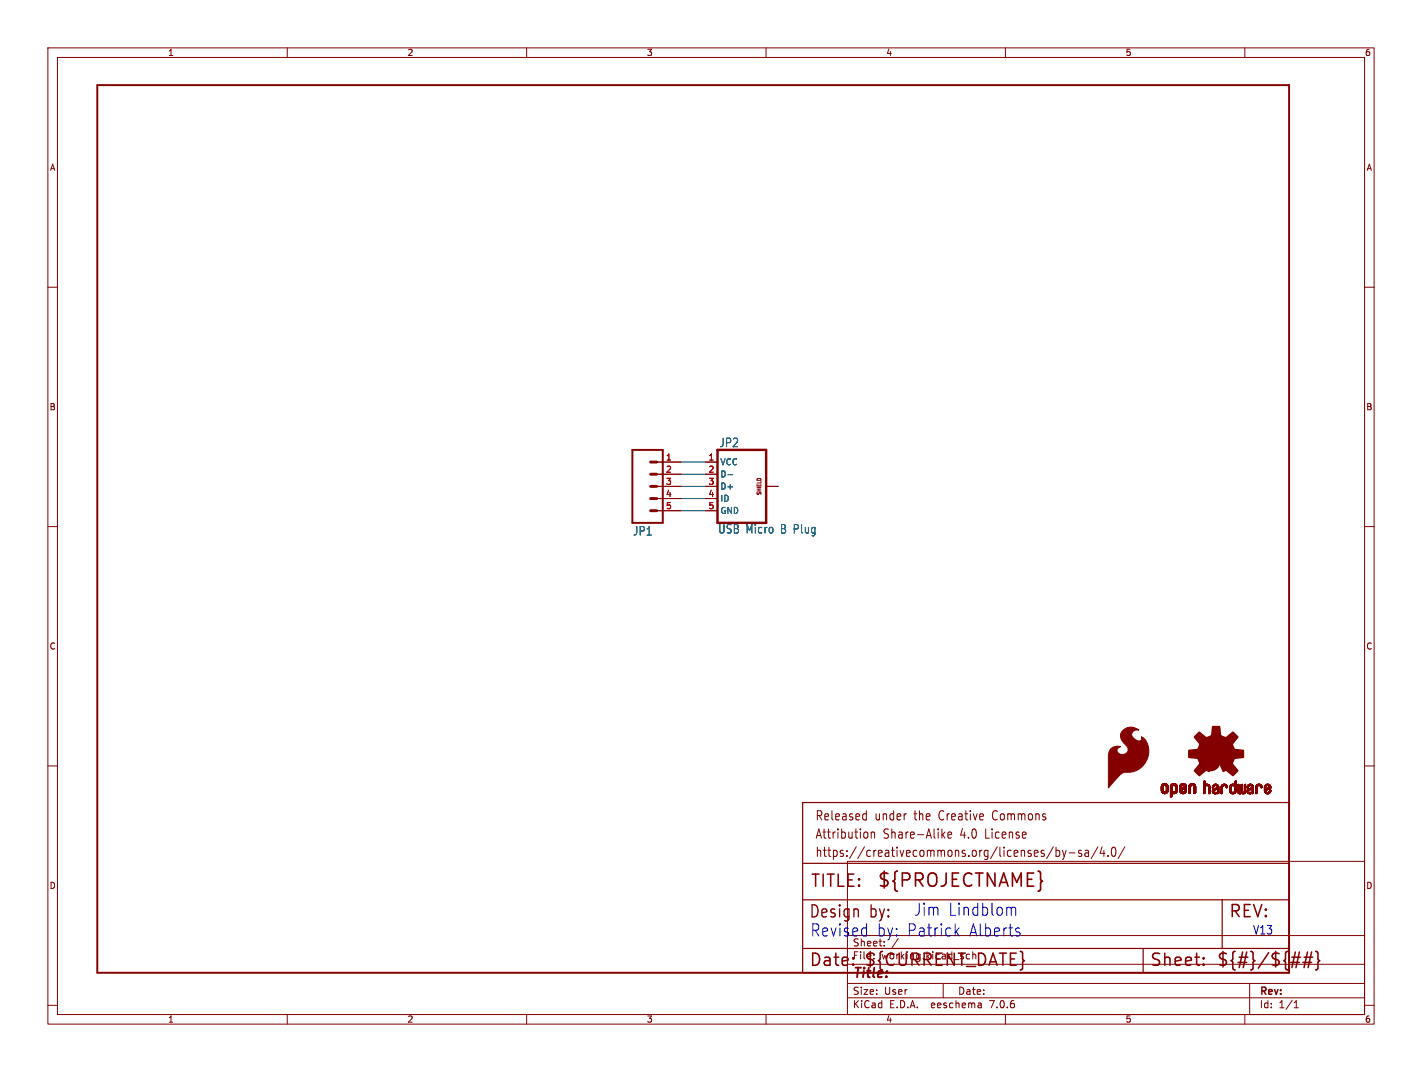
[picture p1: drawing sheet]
<svg xmlns="http://www.w3.org/2000/svg" width="297mm" height="224mm" viewBox="0 0 297 224" stroke-linecap="round" stroke-linejoin="round" font-family="sans-serif">
<defs><g id="words">
<text font-size="3.8" fill="#840000" x="183.1" y="185.7">${PROJECTNAME}</text>
<g font-size="3.5" fill="#840000">
<text x="169.2" y="185.7">TITLE:</text>
<text x="168.9" y="192.1">Design</text>
<text x="256.5" y="192.1">REV:</text>
<text x="168.9" y="202.2">Date:</text>
<text x="180.3" y="202.2">${CURRENT_DATE}</text>
<text x="240" y="202.2">Sheet:</text>
<text x="254" y="202.2">${#}/${##}</text>
</g>
<g font-size="3.5" fill="#0000c2">
<text x="190.8" y="191.5">Jim</text>
<text x="198" y="191.5">Lindblom</text>
<text x="169.2" y="195.8">Revised</text>
<text x="181.6" y="192.1">by:</text>
<text x="183.1" y="195.8">by: Patrick</text>
<text x="202.3" y="195.8">Alberts</text>
</g>
<text font-size="2.8" fill="#840000" x="178" y="204.8">Title:</text>
<g font-size="2.7" fill="#840000">
<text x="170.2" y="171.7">Released</text>
<text x="182.7" y="171.7">under</text>
<text x="191.1" y="171.7">the</text>
<text x="196.5" y="171.7">Creative</text>
<text x="208" y="171.7">Commons</text>
<text x="170.2" y="175.5">Attribution</text>
<text x="170.2" y="179.3">https://creativecommons.org/licenses/by-sa/4.0/</text>
<text x="184.5" y="175.5">Share-Alike</text>
<text x="200.8" y="175.5">4.0</text>
<text x="206.2" y="175.5">License</text>
</g>
<g font-size="2.5" fill="#006464">
<text x="150.2" y="93.6">JP2</text>
<text x="132.1" y="112.1">JP1</text>
<text x="149.9" y="111.7">USB Micro</text>
<text x="163.1" y="111.7">B Plug</text>
</g>
<text font-size="2.5" fill="#0000c2" x="261.6" y="195.3">V13</text>
<g font-size="2.1" fill="#840000">
<text x="178" y="197.9">Sheet:</text>
<text x="178" y="200.6">File:</text>
<text x="184.1" y="200.6">working.kicad_sch</text>
<text x="178" y="208">Size:</text>
<text x="184.7" y="208">User</text>
<text x="200" y="208">Date:</text>
<text x="263" y="208.2">Rev:</text>
<text x="178" y="210.8">KiCad</text>
<text x="185.7" y="210.8">E.D.A.</text>
<text x="194.6" y="210.8">eeschema</text>
<text x="207" y="210.8">7.0.6</text>
<text x="263" y="210.8">Id:</text>
<text x="267.1" y="210.8">1/1</text>
</g>
<text font-size="2.1" fill="#0000c2" x="186.2" y="197.9">/</text>
<g font-size="1.8" fill="#840000">
<text x="35" y="11.9">1</text>
<text x="85" y="11.9">2</text>
<text x="135" y="11.9">3</text>
<text x="185" y="11.9">4</text>
<text x="235" y="11.9">5</text>
<text x="285" y="11.9">6</text>
<text x="10.3" y="35.9">A</text>
<text x="285.3" y="35.9">A</text>
<text x="10.3" y="85.9">B</text>
<text x="285.3" y="85.9">B</text>
<text x="10.3" y="135.9">C</text>
<text x="285.3" y="135.9">C</text>
<text x="10.3" y="185.9">D</text>
<text x="285.3" y="185.9">D</text>
<text x="35" y="213.8">1</text>
<text x="85" y="213.8">2</text>
<text x="135" y="213.8">3</text>
<text x="185" y="213.8">4</text>
<text x="235" y="213.8">5</text>
<text x="285" y="213.8">6</text>
</g>
<g font-size="1.8" fill="#a90000">
<text x="139" y="96.3">1</text>
<text x="139" y="98.8">2</text>
<text x="139" y="101.3">3</text>
<text x="147.9" y="96.3">1</text>
<text x="147.9" y="98.8">2</text>
<text x="147.9" y="101.3">3</text>
<text x="139" y="103.9">4</text>
<text x="139" y="106.4">5</text>
<text x="147.9" y="103.9">4</text>
<text x="147.9" y="106.4">5</text>
</g>
<g font-size="1.8" fill="#006464">
<text x="150.4" y="97.4">VCC</text>
<text x="150.4" y="99.9">D-</text>
<text x="150.4" y="102.5">D+</text>
<text x="150.4" y="105">ID</text>
<text x="150.4" y="107.5">GND</text>
</g>
<text font-size="1.1" fill="#840000" x="159.2" y="103.6" transform="rotate(-90 159.2 103.6)">SHIELD</text>
</g></defs>
<g fill="none" stroke="#840000" stroke-width=".21">
<path d="M10 10h277v203.9h-277zM12 12h273v199.9h-273zM60 10v2M110 10v2M160 10v2M210 10v2M260 10v2M10 60h2M285 60h2M137.2 96.5h5M137.2 99.1h5M147.3 96.5h2.6"/>
<path d="M147.3 99.1h2.6M10 110h2M137.2 101.6h5M137.2 104.1h5M137.2 106.7h5M147.3 101.6h2.6M147.3 104.1h2.6M147.3 106.7h2.6M160 101.6h2.6M285 110h2M10 160h2M285 160h2"/>
<path d="M177 179.9h108v32h-108zM180.5 170l.4 .1M180.9 169.3v2M180.9 171.2l-.4 .1M181.2 174v.9M182 173.8v1.3M182 174l.2-.2 .4 .1 .1 1.2M196.9 174.4l.5 .7M197.4 173.8l-.7 .7M198 174.4l.8-.1-.1-.4-.5-.1-.2 .3 .1 .9h.6M220 176.9l-1.4 2.5M220.6 177v1.9"/>
<path d="M220.6 177.7l.4-.1 .3 .4-.1 .8h-.6M221.9 177.6l.4 1.3M222.3 178.9l-.2 .5-.2 .1M222.7 177.6l-.4 1.3M223.3 178.2h1.2M225.9 177.7l-.4-.1-.2 .3v.3l.6 .1v.5h-.6M226.7 177.7h.6l.1 1.2M227.4 178.1l-.6 .1a.4 .4 0 0 0-.2 .3 .4 .4 0 0 0 .2 .4l.6-.1M229.3 176.9l-1.4 2.5M230.2 176.9l-.4 1.4h1M230.6 177.6v1.3M231.4 178.7v.2"/>
<path d="M232.4 177.1l.3-.1a1.34 1.34 0 0 1 0 1.9h-.2a1.44 1.44 0 0 1-.1-1.8zM234.9 176.9l-1.4 2.5M177 195.4h108M187.6 196l-1.3 2M10 210h2M60 211.9v2M110 211.9v2M160 211.9v2M177 208.4h108M177 205.4h108M177 201.4h108M197 205.4v3"/>
<path d="M204.9 209.6l.1 .9M205 210.4l-.2 .1M205 209.9h-.2M210 211.9v2M260 211.9v2M261 205.4v6.5M270.3 210.5h.9M270.3 209.4l.4-.4v1.5M285 210h2"/>
</g>
<path d="M149.9 94h10.1v15.2h-10.1z" fill="none" stroke="#840000" stroke-width=".51"/>
<path d="M152 99.2h1" fill="none" stroke="#006464" stroke-width=".21"/>
<path d="M20.3 17.8h248.9v185.4h-248.9zM132.1 94h6.3v15.2h-6.3z" fill="none" stroke="#840000" stroke-width=".41"/>
<path d="M135.9 96.5h1.3M135.9 99.1h1.3M135.9 101.6h1.3M135.9 104.1h1.3M135.9 106.7h1.3" fill="none" stroke="#840000" stroke-width=".61"/>
<g fill="#840000" stroke="#840000" stroke-width=".21">
<path d="M234.4 152.7a2.45 2.45 0 0 1 3.5-.2 1.05 1.05 0 0 0-1.5 .6 1.05 1.05 0 0 0 .7 1.4 .75 .75 0 0 0 1.3-.2v-.4a3.8 3.8 0 0 1 .8 5.5 4.3 4.3 0 0 1-4.3 1.9 7.8 7.8 0 0 0-2.7 2.5l-.7 .8v-6.4a1.93 1.93 0 0 1 2.6-2.2 .81 .81 0 0 0-.8 .9 .81 .81 0 0 0 .9 .7 1.09 1.09 0 0 0 1.3-.6 1.09 1.09 0 0 0-.4-1.4 2.08 2.08 0 0 1-.7-2.9z"/>
<path d="M242.5 165.1h.4z"/>
<path d="M242.5 165l.4 .1z"/>
<path d="M242.5 165h.4z"/>
<path d="M242.5 164.9l.4 .1z"/>
<path d="M242.5 164.9h.4z"/>
<path d="M242.5 164.8l.4 .1z"/>
<path d="M242.5 164.8h.4z"/>
<path d="M242.5 164.7l.4 .1z"/>
<path d="M242.5 164.7h.4z"/>
<path d="M242.5 164.6l.4 .1z"/>
<path d="M242.5 164.6h.4z"/>
<path d="M242.5 164.5l.4 .1z"/>
<path d="M242.5 164.5h.4z"/>
<path d="M242.5 164.4l.4 .1z"/>
<path d="M242.5 164.4h.4z"/>
<path d="M242.5 164.3l.4 .1z"/>
<path d="M242.6 165.2h.4z"/>
<path d="M242.6 165.1l.3 .1z"/>
<path d="M242.6 165.1h.3z"/>
<path d="M242.6 164.3h.3z"/>
<path d="M242.6 164.3h.4z"/>
<path d="M242.6 165.3h.4z"/>
<path d="M242.6 165.2l.4 .1z"/>
<path d="M242.6 164.2l.4 .1z"/>
<path d="M242.6 164.2h.4z"/>
<path d="M242.6 165.3h.5z"/>
<path d="M242.6 164.1l.4 .1z"/>
<path d="M242.6 164.1h.5z"/>
<path d="M242.6 165.4h.5z"/>
<path d="M242.6 165.3l.5 .1z"/>
<path d="M242.6 165.4h.6z"/>
<path d="M242.6 164.1h.6z"/>
<path d="M242.6 165.4h1.3z"/>
<path d="M242.6 164l1.3 .1z"/>
<path d="M242.6 164h1.3z"/>
<path d="M242.7 165.5h1.2z"/>
<path d="M242.7 165.4l1.2 .1z"/>
<path d="M242.7 164h1.2z"/>
<path d="M242.7 163.9l1.1 .1z"/>
<path d="M242.7 165.5h1.1z"/>
<path d="M242.7 163.9h1.1z"/>
<path d="M242.7 165.5l1.1 .1z"/>
<path d="M242.7 165.6h1.1z"/>
<path d="M242.8 165.6h1z"/>
<path d="M242.8 163.9h1z"/>
<path d="M242.8 163.8l1 .1z"/>
<path d="M242.8 163.8h1z"/>
<path d="M242.8 165.6h.9z"/>
<path d="M242.8 163.8h.9z"/>
<path d="M242.8 165.6l.9 .1z"/>
<path d="M242.8 165.7h.9z"/>
<path d="M242.9 163.8h.8z"/>
<path d="M242.9 165.7h.8z"/>
<path d="M242.9 165.7h.7z"/>
<path d="M242.9 163.7l.7 .1z"/>
<path d="M242.9 163.7h.7z"/>
<path d="M243 165.7h.6z"/>
<path d="M243 163.7h.6z"/>
<path d="M243 165.7l.5 .1z"/>
<path d="M243 163.7h.5z"/>
<path d="M243.1 165.8h.4z"/>
<path d="M243.1 163.7h.4z"/>
<path d="M243.1 165.8h.3z"/>
<path d="M243.1 163.7h.3z"/>
<path d="M243.2 165.8h.2z"/>
<path d="M243.2 163.7h.2z"/>
<path d="M243.3 164.1h.6z"/>
<path d="M243.4 165.4h.5z"/>
<path d="M243.4 164.1h.5z"/>
<path d="M243.4 165.3l.5 .1z"/>
<path d="M243.5 165.3h.5z"/>
<path d="M243.5 164.1h.4z"/>
<path d="M243.5 164.1h.5z"/>
<path d="M243.5 164.1l.5 .1z"/>
<path d="M243.5 164.2h.5z"/>
<path d="M243.6 165.2l.4 .1z"/>
<path d="M243.6 164.2h.4z"/>
<path d="M243.6 165.2h.4z"/>
<path d="M243.6 164.3h.4z"/>
<path d="M243.6 164.2l.4 .1z"/>
<path d="M243.6 165.1l.4 .1z"/>
<path d="M243.6 165.1h.4z"/>
<path d="M243.6 165l.4 .1z"/>
<path d="M243.6 165h.4z"/>
<path d="M243.6 164.9l.4 .1z"/>
<path d="M243.6 164.9h.4z"/>
<path d="M243.6 164.8l.4 .1z"/>
<path d="M243.6 164.8h.4z"/>
<path d="M243.6 164.7l.4 .1z"/>
<path d="M243.6 164.7h.4z"/>
<path d="M243.6 164.6l.4 .1z"/>
<path d="M243.6 164.6h.4z"/>
<path d="M243.6 164.5l.4 .1z"/>
<path d="M243.6 164.5h.4z"/>
<path d="M243.6 164.4l.4 .1z"/>
<path d="M243.6 164.4h.4z"/>
<path d="M243.6 164.3l.4 .1z"/>
<path d="M244.5 166.4h.2z"/>
<path d="M244.5 166.4h.3z"/>
<path d="M244.5 166.3l.3 .1z"/>
<path d="M244.5 166.3h.3z"/>
<path d="M244.5 166.2l.3 .1z"/>
<path d="M244.5 166.2h.3z"/>
<path d="M244.5 166.1l.3 .1z"/>
<path d="M244.5 166.1h.3z"/>
<path d="M244.5 166l.3 .1z"/>
<path d="M244.5 166h.3z"/>
<path d="M244.5 165.9l.3 .1z"/>
<path d="M244.5 165.9h.3z"/>
<path d="M244.5 165.8l.3 .1z"/>
<path d="M244.5 165.8h.3z"/>
<path d="M244.5 165.8h.4z"/>
<path d="M244.5 165.7l.4 .1z"/>
<path d="M244.5 165.7h1z"/>
<path d="M244.5 165.7h1.1z"/>
<path d="M244.5 165.6l1.1 .1z"/>
<path d="M244.5 165.6h1.2z"/>
<path d="M244.5 165.5l1.3 .1z"/>
<path d="M244.5 165.5h1.3z"/>
<path d="M244.5 165.4l1.3 .1z"/>
<path d="M244.5 165.4h1.3z"/>
<path d="M244.5 165.4h.6z"/>
<path d="M244.5 165.4h.5z"/>
<path d="M244.5 165.3l.5 .1z"/>
<path d="M244.5 165.3h.5z"/>
<path d="M244.5 165.3h.4z"/>
<path d="M244.5 165.2l.4 .1z"/>
<path d="M244.5 165.2h.4z"/>
<path d="M244.5 165.2h.3z"/>
<path d="M244.5 165.1l.3 .1z"/>
<path d="M244.5 165.1h.3z"/>
<path d="M244.5 165l.3 .1z"/>
<path d="M244.5 165h.3z"/>
<path d="M244.5 164.9l.3 .1z"/>
<path d="M244.5 164.9h.3z"/>
<path d="M244.5 164.8l.3 .1z"/>
<path d="M244.5 164.8h.3z"/>
<path d="M244.5 164.7l.3 .1z"/>
<path d="M244.5 164.7h.3z"/>
<path d="M244.5 164.6l.3 .1z"/>
<path d="M244.5 164.6h.3z"/>
<path d="M244.5 164.5l.3 .1z"/>
<path d="M244.5 164.5h.3z"/>
<path d="M244.5 164.4l.3 .1z"/>
<path d="M244.5 164.4h.3z"/>
<path d="M244.5 164.3l.3 .1z"/>
<path d="M244.5 164.3h.3z"/>
<path d="M244.5 164.3h.4z"/>
<path d="M244.5 164.2l.4 .1z"/>
<path d="M244.5 166.5h.1z"/>
<path d="M244.5 166.4l.1 .1z"/>
<path d="M244.5 164.2h.4z"/>
<path d="M244.5 164.1l.5 .1z"/>
<path d="M244.5 164.1h.5z"/>
<path d="M244.5 164.1h.6z"/>
<path d="M244.5 164l1.3 .1z"/>
<path d="M244.5 164h1.3z"/>
<path d="M244.6 164h1.2z"/>
<path d="M244.6 163.9l1.2 .1z"/>
<path d="M244.6 163.9h1.2z"/>
<path d="M244.6 163.9h1.1z"/>
<path d="M244.7 163.9h1z"/>
<path d="M244.7 163.8l1 .1z"/>
<path d="M244.7 163.8h1z"/>
<path d="M244.7 163.8h.9z"/>
<path d="M244.8 163.8h.8z"/>
<path d="M244.8 163.7l.7 .1z"/>
<path d="M244.8 163.7h.7z"/>
<path d="M244.9 163.7h.6z"/>
<path d="M244.9 165.7l.5 .1z"/>
<path d="M244.9 163.7h.5z"/>
<path d="M245 165.8h.4z"/>
<path d="M245 163.7h.4z"/>
<path d="M245 163.7h.3z"/>
<path d="M245.1 165.8h.2z"/>
<path d="M245.1 163.7h.2z"/>
<path d="M245.2 164.1h.6z"/>
<path d="M245.3 165.4h.5z"/>
<path d="M245.3 165.4h.6z"/>
<path d="M245.3 164.1h.6z"/>
<path d="M245.4 165.3l.5 .1z"/>
<path d="M245.4 164.1h.5z"/>
<path d="M245.4 165.3h.5z"/>
<path d="M245.4 164.1l.5 .1z"/>
<path d="M245.4 164.2h.5z"/>
<path d="M245.5 165.3h.4z"/>
<path d="M245.5 165.2l.4 .1z"/>
<path d="M245.5 164.2h.4z"/>
<path d="M245.5 165.2h.4z"/>
<path d="M245.5 164.3h.4z"/>
<path d="M245.5 164.2l.4 .1z"/>
<path d="M245.5 165.1l.4 .1z"/>
<path d="M245.5 165.1h.4z"/>
<path d="M245.5 164.4h.4z"/>
<path d="M245.5 164.3l.4 .1z"/>
<path d="M245.5 165l.4 .1z"/>
<path d="M245.5 165h.4z"/>
<path d="M245.5 164.9l.4 .1z"/>
<path d="M245.5 164.9h.4z"/>
<path d="M245.5 164.8l.4 .1z"/>
<path d="M245.5 164.8h.4z"/>
<path d="M245.5 164.7l.4 .1z"/>
<path d="M245.5 164.7h.4z"/>
<path d="M245.5 164.6l.4 .1z"/>
<path d="M245.5 164.6h.4z"/>
<path d="M245.5 164.5l.4 .1z"/>
<path d="M245.5 164.5h.4z"/>
<path d="M245.5 164.4l.4 .1z"/>
<path d="M246.4 165.2h.4z"/>
<path d="M246.4 165.1l.4 .1z"/>
<path d="M246.4 165.1h.4z"/>
<path d="M246.4 165l.4 .1z"/>
<path d="M246.4 165h.5z"/>
<path d="M246.4 165h.6z"/>
<path d="M246.4 164.9l.7 .1z"/>
<path d="M246.4 164.9h.7z"/>
<path d="M246.4 164.9h.8z"/>
<path d="M246.4 164.9h.9z"/>
<path d="M246.4 164.8l.9 .1z"/>
<path d="M246.4 164.8h.9z"/>
<path d="M246.4 164.8h1z"/>
<path d="M246.4 164.8h1.1z"/>
<path d="M246.4 164.7l1.1 .1z"/>
<path d="M246.4 164.7h1.1z"/>
<path d="M246.4 164.7h1.2z"/>
<path d="M246.4 164.7h1.3z"/>
<path d="M246.4 164.6l1.3 .1z"/>
<path d="M246.4 164.6h1.3z"/>
<path d="M246.4 164.6h1.4z"/>
<path d="M246.4 164.6h.4z"/>
<path d="M246.4 164.6h.3z"/>
<path d="M246.4 164.5l.3 .1z"/>
<path d="M246.4 164.5h.3z"/>
<path d="M246.4 164.4l.3 .1z"/>
<path d="M246.4 164.4h.3z"/>
<path d="M246.4 164.4h.4z"/>
<path d="M246.4 164.3l.4 .1z"/>
<path d="M246.4 164.3h.4z"/>
<path d="M246.4 164.2l.4 .1z"/>
<path d="M246.4 165.3h.5z"/>
<path d="M246.4 165.3h.4z"/>
<path d="M246.4 165.2l.4 .1z"/>
<path d="M246.4 164.2h.4z"/>
<path d="M246.4 164.2h.5z"/>
<path d="M246.4 164.1l.5 .1z"/>
<path d="M246.4 164.1h.5z"/>
<path d="M246.4 165.3l.5 .1z"/>
<path d="M246.4 165.4h.6z"/>
<path d="M246.4 164.1h.6z"/>
<path d="M246.4 165.4h1.3z"/>
<path d="M246.5 165.4h1.2z"/>
<path d="M246.5 164l1.2 .1z"/>
<path d="M246.5 164h1.2z"/>
<path d="M246.5 165.5h1.2z"/>
<path d="M246.5 165.4l1.2 .1z"/>
<path d="M246.5 165.5h1.1z"/>
<path d="M246.5 163.9l1.2 .1z"/>
<path d="M246.5 165.5l1.1 .1z"/>
<path d="M246.5 163.9h1.2z"/>
<path d="M246.6 165.6h1z"/>
<path d="M246.6 163.9h1z"/>
<path d="M246.6 163.8l1 .1z"/>
<path d="M246.6 163.8h1z"/>
<path d="M246.6 165.6l.9 .1z"/>
<path d="M246.7 163.8h.9z"/>
<path d="M246.7 165.7h.8z"/>
<path d="M246.7 163.8h.8z"/>
<path d="M246.7 163.7l.8 .1z"/>
<path d="M246.7 163.7h.7z"/>
<path d="M246.8 165.7h.6z"/>
<path d="M246.8 163.7h.6z"/>
<path d="M246.8 165.7l.6 .1z"/>
<path d="M246.8 164.6h1z"/>
<path d="M246.9 164.6h.9z"/>
<path d="M246.9 163.7h.4z"/>
<path d="M246.9 165.8h.4z"/>
<path d="M246.9 165.8h.3z"/>
<path d="M247 165.8h.2z"/>
<path d="M247 164.6h.8z"/>
<path d="M247 163.7h.2z"/>
<path d="M247 164.5l.8 .1z"/>
<path d="M247 164.5h.8z"/>
<path d="M247.1 164.5h.7z"/>
<path d="M247.2 164.5h.6z"/>
<path d="M247.2 164.1h.5z"/>
<path d="M247.2 165.4h.5z"/>
<path d="M247.2 164.1h.6z"/>
<path d="M247.2 164.4l.6 .1z"/>
<path d="M247.2 164.4h.6z"/>
<path d="M247.3 165.3l.5 .1z"/>
<path d="M247.3 164.4h.5z"/>
<path d="M247.3 164.1h.5z"/>
<path d="M247.3 165.3h.5z"/>
<path d="M247.3 164.1l.5 .1z"/>
<path d="M247.3 164.2h.5z"/>
<path d="M247.4 165.3h.4z"/>
<path d="M247.4 164.2h.4z"/>
<path d="M247.4 164.4h.4z"/>
<path d="M247.4 165.2l.4 .1z"/>
<path d="M247.4 165.2h.4z"/>
<path d="M247.4 164.3l.4 .1z"/>
<path d="M247.4 164.3h.4z"/>
<path d="M247.4 164.2l.4 .1z"/>
<path d="M247.4 165.1l.4 .1z"/>
<path d="M247.4 165.1h.4z"/>
<path d="M247.5 165.1h.3z"/>
<path d="M247.5 165l.3 .1z"/>
<path d="M247.5 165h.3z"/>
<path d="M247.6 164.9l.2 .1z"/>
<path d="M247.6 164.9h.2z"/>
<path d="M248.3 165.7h.2z"/>
<path d="M248.3 165.7h.3z"/>
<path d="M248.3 165.6l.3 .1z"/>
<path d="M248.3 165.6h.3z"/>
<path d="M248.3 165.6h.4z"/>
<path d="M248.3 165.5l.4 .1z"/>
<path d="M248.3 165.5h.4z"/>
<path d="M248.3 165.4l.4 .1z"/>
<path d="M248.3 165.4h.4z"/>
<path d="M248.3 165.3l.4 .1z"/>
<path d="M248.3 165.3h.4z"/>
<path d="M248.3 165.2l.4 .1z"/>
<path d="M248.3 165.2h.4z"/>
<path d="M248.3 165.1l.4 .1z"/>
<path d="M248.3 165.1h.4z"/>
<path d="M248.3 165l.4 .1z"/>
<path d="M248.3 165h.4z"/>
<path d="M248.3 164.9l.4 .1z"/>
<path d="M248.3 164.9h.4z"/>
<path d="M248.3 164.8l.4 .1z"/>
<path d="M248.3 164.8h.4z"/>
<path d="M248.3 164.7l.4 .1z"/>
<path d="M248.3 164.7h.4z"/>
<path d="M248.3 164.6l.4 .1z"/>
<path d="M248.3 164.6h.4z"/>
<path d="M248.3 164.5l.4 .1z"/>
<path d="M248.3 164.5h.4z"/>
<path d="M248.3 164.4l.4 .1z"/>
<path d="M248.3 164.4h.4z"/>
<path d="M248.3 164.3l.4 .1z"/>
<path d="M248.3 164.3h.4z"/>
<path d="M248.3 164.2l.4 .1z"/>
<path d="M248.3 165.7l.1 .1z"/>
<path d="M248.3 164.2h.4z"/>
<path d="M248.3 164.2h.5z"/>
<path d="M248.3 164.1l.5 .1z"/>
<path d="M248.3 164.1h.5z"/>
<path d="M248.3 164.1h.6z"/>
<path d="M248.4 164.1h.6z"/>
<path d="M248.4 164l1.3 .1z"/>
<path d="M248.4 164h1.3z"/>
<path d="M248.4 164h1.2z"/>
<path d="M248.4 163.9l1.2 .1z"/>
<path d="M248.4 163.9h1.2z"/>
<path d="M248.5 163.9h1.1z"/>
<path d="M248.5 163.9h1z"/>
<path d="M248.5 163.8l1 .1z"/>
<path d="M248.5 163.8h1z"/>
<path d="M248.6 163.8h.8z"/>
<path d="M248.6 163.7l.8 .1z"/>
<path d="M248.7 163.7h.6z"/>
<path d="M248.8 163.7h.4z"/>
<path d="M248.9 163.7h.3z"/>
<path d="M248.9 163.7h.2z"/>
<path d="M249.1 164.1h.6z"/>
<path d="M249.2 164.1h.5z"/>
<path d="M249.2 164.1l.5 .1z"/>
<path d="M249.3 164.2h.4z"/>
<path d="M249.3 164.2l.4 .1z"/>
<path d="M249.3 164.3h.4z"/>
<path d="M249.3 165.7h.3z"/>
<path d="M249.3 165.7h.4z"/>
<path d="M249.3 165.6l.4 .1z"/>
<path d="M249.3 165.6h.4z"/>
<path d="M249.3 165.6h.5z"/>
<path d="M249.3 165.5l.5 .1z"/>
<path d="M249.3 165.5h.5z"/>
<path d="M249.3 165.4l.5 .1z"/>
<path d="M249.3 165.4h.5z"/>
<path d="M249.3 165.3l.5 .1z"/>
<path d="M249.3 165.3h.5z"/>
<path d="M249.3 165.2l.5 .1z"/>
<path d="M249.3 165.2h.5z"/>
<path d="M249.3 165.1l.5 .1z"/>
<path d="M249.3 165.1h.5z"/>
<path d="M249.3 165l.5 .1z"/>
<path d="M249.3 165h.5z"/>
<path d="M249.3 164.9l.5 .1z"/>
<path d="M249.3 164.9h.5z"/>
<path d="M249.3 164.8l.5 .1z"/>
<path d="M249.3 164.8h.5z"/>
<path d="M249.3 164.7l.5 .1z"/>
<path d="M249.3 164.7h.5z"/>
<path d="M249.3 164.6l.5 .1z"/>
<path d="M249.3 164.6h.5z"/>
<path d="M249.3 164.5l.5 .1z"/>
<path d="M249.3 164.5h.5z"/>
<path d="M249.3 164.4l.5 .1z"/>
<path d="M249.3 164.4h.5z"/>
<path d="M249.3 164.3l.5 .1z"/>
<path d="M249.3 164.3h.5z"/>
<path d="M249.4 165.7h.2z"/>
<path d="M249.4 165.7l.1 .1z"/>
<path d="M251.4 165.8h.1z"/>
<path d="M251.4 165.7l.2 .1z"/>
<path d="M251.4 163.3h.3z"/>
<path d="M251.4 165.7h.2z"/>
<path d="M251.4 165.7h.3z"/>
<path d="M251.4 165.6l.3 .1z"/>
<path d="M251.4 165.6h.3z"/>
<path d="M251.4 165.5l.3 .1z"/>
<path d="M251.4 165.5h.3z"/>
<path d="M251.4 165.4l.3 .1z"/>
<path d="M251.4 165.4h.3z"/>
<path d="M251.4 165.3l.3 .1z"/>
<path d="M251.4 165.3h.3z"/>
<path d="M251.4 165.2l.3 .1z"/>
<path d="M251.4 165.2h.3z"/>
<path d="M251.4 165.1l.3 .1z"/>
<path d="M251.4 165.1h.3z"/>
<path d="M251.4 165l.3 .1z"/>
<path d="M251.4 165h.3z"/>
<path d="M251.4 164.9l.3 .1z"/>
<path d="M251.4 164.9h.3z"/>
<path d="M251.4 164.8l.3 .1z"/>
<path d="M251.4 164.8h.3z"/>
<path d="M251.4 164.7l.3 .1z"/>
<path d="M251.4 164.7h.3z"/>
<path d="M251.4 164.6l.3 .1z"/>
<path d="M251.4 164.6h.3z"/>
<path d="M251.4 164.5l.3 .1z"/>
<path d="M251.4 164.5h.3z"/>
<path d="M251.4 164.4l.3 .1z"/>
<path d="M251.4 164.4h.3z"/>
<path d="M251.4 164.3l.3 .1z"/>
<path d="M251.4 164.3h.3z"/>
<path d="M251.4 164.3h.4z"/>
<path d="M251.4 164.2l.4 .1z"/>
<path d="M251.4 164.2h.4z"/>
<path d="M251.4 164.2h.5z"/>
<path d="M251.4 164.1l.5 .1z"/>
<path d="M251.4 164.1h.5z"/>
<path d="M251.4 164.1h.6z"/>
<path d="M251.4 164.1h1.2z"/>
<path d="M251.4 164l1.2 .1z"/>
<path d="M251.4 164h1.2z"/>
<path d="M251.4 164h1.1z"/>
<path d="M251.4 163.9l1.1 .1z"/>
<path d="M251.4 163.9h1.1z"/>
<path d="M251.4 163.9h1z"/>
<path d="M251.4 163.9h.3z"/>
<path d="M251.4 163.8l.3 .1z"/>
<path d="M251.4 163.8h.3z"/>
<path d="M251.4 163.7l.3 .1z"/>
<path d="M251.4 163.7h.3z"/>
<path d="M251.4 163.6l.3 .1z"/>
<path d="M251.4 163.6h.3z"/>
<path d="M251.4 163.5l.3 .1z"/>
<path d="M251.4 163.5h.3z"/>
<path d="M251.4 163.4l.3 .1z"/>
<path d="M251.4 163.4h.3z"/>
<path d="M251.4 163.3l.3 .1z"/>
<path d="M251.4 163.2l.3 .1z"/>
<path d="M251.4 163.2h.3z"/>
<path d="M251.5 163.2h.2z"/>
<path d="M251.5 163.1l.2 .1z"/>
<path d="M251.8 163.9h.6z"/>
<path d="M251.8 163.8l.6 .1z"/>
<path d="M251.8 163.8h.5z"/>
<path d="M251.9 163.8h.4z"/>
<path d="M252.1 164.1h.5z"/>
<path d="M252.2 164.1h.4z"/>
<path d="M252.3 164.1h.4z"/>
<path d="M252.3 164.1l.4 .1z"/>
<path d="M252.3 164.2h.4z"/>
<path d="M252.4 164.2h.3z"/>
<path d="M252.4 164.3h.3z"/>
<path d="M252.4 164.2l.3 .1z"/>
<path d="M252.5 164.4h.2z"/>
<path d="M252.5 164.3l.2 .1z"/>
<path d="M252.5 164.5h.2z"/>
<path d="M252.5 164.4l.2 .1z"/>
<path d="M252.5 165.8h.1z"/>
<path d="M252.5 165.7l.2 .1z"/>
<path d="M252.5 165.7h.2z"/>
<path d="M252.5 165.6l.2 .1z"/>
<path d="M252.5 165.6h.2z"/>
<path d="M252.5 165.5l.2 .1z"/>
<path d="M252.5 165.5h.2z"/>
<path d="M252.5 165.4l.2 .1z"/>
<path d="M252.5 165.4h.2z"/>
<path d="M252.5 165.3l.2 .1z"/>
<path d="M252.5 165.3h.2z"/>
<path d="M252.5 165.2l.2 .1z"/>
<path d="M252.5 165.2h.2z"/>
<path d="M252.5 165.1l.2 .1z"/>
<path d="M252.5 165.1h.2z"/>
<path d="M252.5 165l.2 .1z"/>
<path d="M252.5 165h.2z"/>
<path d="M252.5 164.9l.2 .1z"/>
<path d="M252.5 164.9h.2z"/>
<path d="M252.5 164.8l.2 .1z"/>
<path d="M252.5 164.8h.2z"/>
<path d="M252.5 164.7l.2 .1z"/>
<path d="M252.5 164.7h.2z"/>
<path d="M252.5 164.6l.2 .1z"/>
<path d="M252.5 164.6h.2z"/>
<path d="M252.5 164.5l.2 .1z"/>
<path d="M253.2 165.4h.3z"/>
<path d="M253.2 165.3l.3 .1z"/>
<path d="M253.2 165.3h.3z"/>
<path d="M253.2 165.2l.3 .1z"/>
<path d="M253.2 165.2h.3z"/>
<path d="M253.2 164.6h.2z"/>
<path d="M253.2 164.5l.2 .1z"/>
<path d="M253.2 164.5h.2z"/>
<path d="M253.2 164.5h.3z"/>
<path d="M253.2 164.4l.3 .1z"/>
<path d="M253.2 164.4h.3z"/>
<path d="M253.2 165.4h.4z"/>
<path d="M253.2 165.1l.4 .1z"/>
<path d="M253.2 165.1h.4z"/>
<path d="M253.2 164.6h.1z"/>
<path d="M253.2 165.5h.4z"/>
<path d="M253.2 165.4l.4 .1z"/>
<path d="M253.2 164.3l.3 .1z"/>
<path d="M253.2 164.3h.3z"/>
<path d="M253.2 165.5h.5z"/>
<path d="M253.2 165.1h.5z"/>
<path d="M253.2 165l.5 .1z"/>
<path d="M253.2 165h.6z"/>
<path d="M253.2 164.3h.4z"/>
<path d="M253.2 164.2l.4 .1z"/>
<path d="M253.2 164.2h.4z"/>
<path d="M253.3 165.5l.8 .1z"/>
<path d="M253.3 165.5h.4z"/>
<path d="M253.3 165h.5z"/>
<path d="M253.3 164.2h.3z"/>
<path d="M253.3 165.6h.8z"/>
<path d="M253.3 164.2h.4z"/>
<path d="M253.3 165h.6z"/>
<path d="M253.3 164.1l.4 .1z"/>
<path d="M253.3 164.9l.7 .1z"/>
<path d="M253.3 164.1h.4z"/>
<path d="M253.3 164.1h.5z"/>
<path d="M253.3 164.9h.7z"/>
<path d="M253.3 164.1h.6z"/>
<path d="M253.3 165.6l.8 .1z"/>
<path d="M253.3 164.1h1.1z"/>
<path d="M253.4 165.7h.7z"/>
<path d="M253.4 164.9h.6z"/>
<path d="M253.4 164.1h1z"/>
<path d="M253.4 164.9h.7z"/>
<path d="M253.4 164l1 .1z"/>
<path d="M253.4 164h1z"/>
<path d="M253.4 164.9h.8z"/>
<path d="M253.4 164h.9z"/>
<path d="M253.4 164.8l.8 .1z"/>
<path d="M253.5 164h.8z"/>
<path d="M253.5 165.7h.6z"/>
<path d="M253.5 163.9l.8 .1z"/>
<path d="M253.5 164.8h1.1z"/>
<path d="M253.5 163.9h.8z"/>
<path d="M253.5 165.7l.6 .1z"/>
<path d="M253.5 165.8h.6z"/>
<path d="M253.5 163.9h.7z"/>
<path d="M253.6 164.8h1z"/>
<path d="M253.6 165.8h.5z"/>
<path d="M253.6 163.9h.6z"/>
<path d="M253.6 165.8h.4z"/>
<path d="M253.6 163.8l.6 .1z"/>
<path d="M253.6 163.8h.5z"/>
<path d="M253.7 164.8h.9z"/>
<path d="M253.7 163.8h.4z"/>
<path d="M253.7 164.7l.9 .1z"/>
<path d="M253.7 164.7h.9z"/>
<path d="M253.8 164.7h.8z"/>
<path d="M253.8 165.5h.2z"/>
<path d="M253.8 163.8h.2z"/>
<path d="M253.9 165.5h.1z"/>
<path d="M253.9 164.7h.7z"/>
<path d="M253.9 164.6l.7 .1z"/>
<path d="M253.9 164.1h.6z"/>
<path d="M253.9 164.6h.7z"/>
<path d="M254 164.1h.5z"/>
<path d="M254 164.6h.6z"/>
<path d="M254.1 164.1h.4z"/>
<path d="M254.1 164.6h.5z"/>
<path d="M254.1 164.1l.4 .1z"/>
<path d="M254.1 164.2h.4z"/>
<path d="M254.2 164.2h.3z"/>
<path d="M254.2 164.5l.4 .1z"/>
<path d="M254.2 164.5h.4z"/>
<path d="M254.2 164.2l.3 .1z"/>
<path d="M254.2 164.3h.3z"/>
<path d="M254.2 164.8l.4 .1z"/>
<path d="M254.2 164.3h.4z"/>
<path d="M254.2 164.9h.4z"/>
<path d="M254.3 164.9h.3z"/>
<path d="M254.3 164.5h.3z"/>
<path d="M254.3 164.4h.3z"/>
<path d="M254.3 164.3l.3 .1z"/>
<path d="M254.3 165.8h.1z"/>
<path d="M254.3 165.7l.2 .1z"/>
<path d="M254.3 165.7h.2z"/>
<path d="M254.3 165.7h.3z"/>
<path d="M254.3 165.6l.3 .1z"/>
<path d="M254.3 165.6h.3z"/>
<path d="M254.3 165.5l.3 .1z"/>
<path d="M254.3 165.5h.3z"/>
<path d="M254.3 165.4l.3 .1z"/>
<path d="M254.3 165.4h.3z"/>
<path d="M254.3 165.3l.3 .1z"/>
<path d="M254.3 165.3h.3z"/>
<path d="M254.3 165.2l.3 .1z"/>
<path d="M254.3 165.2h.3z"/>
<path d="M254.3 165.1l.3 .1z"/>
<path d="M254.3 165.1h.3z"/>
<path d="M254.3 165l.3 .1z"/>
<path d="M254.3 165h.3z"/>
<path d="M254.3 164.9l.3 .1z"/>
<path d="M254.3 164.4l.3 .1z"/>
<path d="M255 165.8h.2z"/>
<path d="M255 165.7l.2 .1z"/>
<path d="M255 165.7h.2z"/>
<path d="M255 165.7h.3z"/>
<path d="M255 165.6l.3 .1z"/>
<path d="M255 165.6h.3z"/>
<path d="M255 165.5l.3 .1z"/>
<path d="M255 165.5h.3z"/>
<path d="M255 165.4l.3 .1z"/>
<path d="M255 165.4h.3z"/>
<path d="M255 165.3l.3 .1z"/>
<path d="M255 165.3h.3z"/>
<path d="M255 165.2l.3 .1z"/>
<path d="M255 165.2h.3z"/>
<path d="M255 165.1l.3 .1z"/>
<path d="M255 165.1h.3z"/>
<path d="M255 165l.3 .1z"/>
<path d="M255 165h.3z"/>
<path d="M255 164.9l.3 .1z"/>
<path d="M255 164.9h.3z"/>
<path d="M255 164.8l.3 .1z"/>
<path d="M255 164.8h.3z"/>
<path d="M255 164.7l.3 .1z"/>
<path d="M255 164.7h.3z"/>
<path d="M255 164.6l.3 .1z"/>
<path d="M255 164.6h.3z"/>
<path d="M255 164.5l.3 .1z"/>
<path d="M255 164.5h.3z"/>
<path d="M255 164.4l.3 .1z"/>
<path d="M255 164.4h.3z"/>
<path d="M255 164.3l.3 .1z"/>
<path d="M255 164.3h.3z"/>
<path d="M255 164.3h.4z"/>
<path d="M255.1 164.2l.3 .1z"/>
<path d="M255.1 164.2h.3z"/>
<path d="M255.1 164.2h.4z"/>
<path d="M255.1 164.1l.4 .1z"/>
<path d="M255.1 164.1h.4z"/>
<path d="M255.1 164.1h.5z"/>
<path d="M255.1 164.1h.6z"/>
<path d="M255.2 164.1h1.1z"/>
<path d="M255.2 164.1h1z"/>
<path d="M255.2 164l1 .1z"/>
<path d="M255.2 164h1z"/>
<path d="M255.3 164h.8z"/>
<path d="M255.3 163.9l.8 .1z"/>
<path d="M255.3 163.9h.8z"/>
<path d="M255.4 163.9h.7z"/>
<path d="M255.4 163.9h.6z"/>
<path d="M255.4 163.8l.6 .1z"/>
<path d="M255.4 163.8h.6z"/>
<path d="M255.5 163.8h.4z"/>
<path d="M255.6 163.8h.1z"/>
<path d="M255.7 164.1h.6z"/>
<path d="M255.8 164.1h.5z"/>
<path d="M255.9 164.1h.4z"/>
<path d="M255.9 164.1l.4 .1z"/>
<path d="M255.9 164.2h.4z"/>
<path d="M256 164.2h.3z"/>
<path d="M256 164.2l.4 .1z"/>
<path d="M256 164.3h.4z"/>
<path d="M256.1 164.3h.3z"/>
<path d="M256.1 164.3l.3 .1z"/>
<path d="M256.1 164.4h.3z"/>
<path d="M256.1 164.5h.2z"/>
<path d="M256.1 164.5h.3z"/>
<path d="M256.1 164.4l.3 .1z"/>
<path d="M256.1 164.5l.1 .1z"/>
<path d="M256.8 165.1h.3z"/>
<path d="M256.8 165l.3 .1z"/>
<path d="M256.8 165h.3z"/>
<path d="M256.8 164.9l.3 .1z"/>
<path d="M256.8 164.9h.3z"/>
<path d="M256.8 164.8l.3 .1z"/>
<path d="M256.8 164.8h.3z"/>
<path d="M256.8 164.7l.3 .1z"/>
<path d="M256.8 164.7h.3z"/>
<path d="M256.8 164.6l.3 .1z"/>
<path d="M256.8 164.6h.3z"/>
<path d="M256.8 164.5l.3 .1z"/>
<path d="M256.8 164.5h.3z"/>
<path d="M256.8 165.2h.3z"/>
<path d="M256.8 165.1l.3 .1z"/>
<path d="M256.8 164.4l.3 .1z"/>
<path d="M256.8 164.4h.3z"/>
<path d="M256.8 165.2l.3 .1z"/>
<path d="M256.9 165.3h.2z"/>
<path d="M256.9 164.4h.2z"/>
<path d="M256.9 164.3l.2 .1z"/>
<path d="M256.9 164.3h.2z"/>
<path d="M256.9 165.4h.3z"/>
<path d="M256.9 165.3l.3 .1z"/>
<path d="M256.9 165.3h.3z"/>
<path d="M256.9 164.3h.3z"/>
<path d="M256.9 164.2l.3 .1z"/>
<path d="M256.9 164.2h.3z"/>
<path d="M256.9 165.4l.4 .1z"/>
<path d="M256.9 165.4h.4z"/>
<path d="M256.9 164.2h.4z"/>
<path d="M256.9 165.5h.4z"/>
<path d="M256.9 164.1l.4 .1z"/>
<path d="M256.9 165.5h.5z"/>
<path d="M256.9 164.1h.4z"/>
<path d="M256.9 164.1h.5z"/>
<path d="M257 165.5l1.1 .1z"/>
<path d="M257 165.5h.5z"/>
<path d="M257 164.1h.4z"/>
<path d="M257 165.6h1.1z"/>
<path d="M257 164.1h.5z"/>
<path d="M257 164.1h1.2z"/>
<path d="M257 165.6h1z"/>
<path d="M257 164l1.2 .1z"/>
<path d="M257 164h1.2z"/>
<path d="M257 165.6l1 .1z"/>
<path d="M257.1 165.7h.9z"/>
<path d="M257.1 164h1.1z"/>
<path d="M257.1 165.7h.8z"/>
<path d="M257.1 163.9l1.1 .1z"/>
<path d="M257.1 163.9h1.1z"/>
<path d="M257.2 165.7h.7z"/>
<path d="M257.2 163.9h1z"/>
<path d="M257.2 165.7l.7 .1z"/>
<path d="M257.2 163.9h.6z"/>
<path d="M257.2 165.8h.6z"/>
<path d="M257.2 163.8l.6 .1z"/>
<path d="M257.3 165.8h.5z"/>
<path d="M257.3 163.8h.5z"/>
<path d="M257.3 165.8h.4z"/>
<path d="M257.3 163.8h.4z"/>
<path d="M257.4 163.8h.2z"/>
<path d="M257.5 164.1h.7z"/>
<path d="M257.6 165.5h.5z"/>
<path d="M257.6 164.1h.6z"/>
<path d="M257.7 164.1h.5z"/>
<path d="M257.7 165.5h.4z"/>
<path d="M257.7 164.1l.5 .1z"/>
<path d="M257.7 165.4l.4 .1z"/>
<path d="M257.7 164.2h.5z"/>
<path d="M257.8 164.2h.4z"/>
<path d="M257.8 165.4h.3z"/>
<path d="M257.8 164.2l.4 .1z"/>
<path d="M257.8 165.4h.4z"/>
<path d="M257.8 164.3h.4z"/>
<path d="M257.8 165.3l.4 .1z"/>
<path d="M257.9 165.3h.3z"/>
<path d="M257.9 164.3h.3z"/>
<path d="M257.9 163.9h.3z"/>
<path d="M257.9 163.8l.3 .1z"/>
<path d="M257.9 165.2l.3 .1z"/>
<path d="M257.9 165.2h.3z"/>
<path d="M257.9 165.1h.3z"/>
<path d="M257.9 165l.3 .1z"/>
<path d="M257.9 165h.3z"/>
<path d="M257.9 164.9l.3 .1z"/>
<path d="M257.9 164.9h.3z"/>
<path d="M257.9 164.8h.3z"/>
<path d="M257.9 164.7l.3 .1z"/>
<path d="M257.9 164.7h.3z"/>
<path d="M257.9 164.6h.3z"/>
<path d="M257.9 164.5h.3z"/>
<path d="M257.9 164.4l.3 .1z"/>
<path d="M257.9 164.4h.3z"/>
<path d="M257.9 164.3l.3 .1z"/>
<path d="M257.9 163.8h.3z"/>
<path d="M257.9 163.7l.3 .1z"/>
<path d="M257.9 163.7h.3z"/>
<path d="M257.9 163.6l.3 .1z"/>
<path d="M257.9 163.6h.3z"/>
<path d="M257.9 163.5h.3z"/>
<path d="M257.9 163.4h.3z"/>
<path d="M257.9 163.3h.3z"/>
<path d="M257.9 165.1l.3 .1z"/>
<path d="M257.9 164.8l.3 .1z"/>
<path d="M257.9 164.6l.3 .1z"/>
<path d="M257.9 164.5l.3 .1z"/>
<path d="M257.9 163.5l.3 .1z"/>
<path d="M257.9 163.4l.3 .1z"/>
<path d="M257.9 163.3l.3 .1z"/>
<path d="M257.9 163.2l.3 .1z"/>
<path d="M257.9 163.2h.3z"/>
<path d="M258 163.2h.2z"/>
<path d="M258.1 163.1l.1 .1z"/>
<path d="M258.5 165.3h.3z"/>
<path d="M258.5 165.2l.3 .1z"/>
<path d="M258.5 165.2h.3z"/>
<path d="M258.5 165.1l.3 .1z"/>
<path d="M258.5 165.1h.3z"/>
<path d="M258.5 165l.3 .1z"/>
<path d="M258.5 165h.3z"/>
<path d="M258.5 164.9l.3 .1z"/>
<path d="M258.5 164.9h.3z"/>
<path d="M258.5 164.8l.3 .1z"/>
<path d="M258.5 164.8h.3z"/>
<path d="M258.5 164.7l.3 .1z"/>
<path d="M258.5 164.7h.3z"/>
<path d="M258.5 164.6l.3 .1z"/>
<path d="M258.5 164.6h.3z"/>
<path d="M258.5 164.5l.3 .1z"/>
<path d="M258.5 164.5h.3z"/>
<path d="M258.5 164.4l.3 .1z"/>
<path d="M258.5 164.4h.3z"/>
<path d="M258.5 164.3l.3 .1z"/>
<path d="M258.5 164.3h.3z"/>
<path d="M258.5 164.2l.3 .1z"/>
<path d="M258.5 164.2h.3z"/>
<path d="M258.5 164.1l.3 .1z"/>
<path d="M258.5 164.1h.3z"/>
<path d="M258.5 164l.3 .1z"/>
<path d="M258.5 164h.3z"/>
<path d="M258.5 165.5h.3z"/>
<path d="M258.5 165.4l.3 .1z"/>
<path d="M258.5 165.4h.3z"/>
<path d="M258.5 165.3l.3 .1z"/>
<path d="M258.5 163.9l.3 .1z"/>
<path d="M258.5 163.9h.3z"/>
<path d="M258.5 165.5h.4z"/>
<path d="M258.5 165.5h1.6z"/>
<path d="M258.5 165.6h1.6z"/>
<path d="M258.5 165.5l1.6 .1z"/>
<path d="M258.6 165.6h1.5z"/>
<path d="M258.6 163.9h.2z"/>
<path d="M258.6 165.6l1.5 .1z"/>
<path d="M258.6 165.7h1.5z"/>
<path d="M258.6 165.7h1.4z"/>
<path d="M258.6 163.8l.2 .1z"/>
<path d="M258.7 165.7h1.3z"/>
<path d="M258.7 165.7h.6z"/>
<path d="M258.7 165.7l.5 .1z"/>
<path d="M258.7 165.8h.5z"/>
<path d="M258.8 165.8h.4z"/>
<path d="M259 165.5h.6z"/>
<path d="M259.1 165.5h.5z"/>
<path d="M259.1 165.5h.4z"/>
<path d="M259.1 165.4l.4 .1z"/>
<path d="M259.1 165.4h.4z"/>
<path d="M259.2 165.4h.3z"/>
<path d="M259.2 165.3l.3 .1z"/>
<path d="M259.2 165.3h.3z"/>
<path d="M259.2 165.2h.3z"/>
<path d="M259.2 165.1l.3 .1z"/>
<path d="M259.2 165.1h.3z"/>
<path d="M259.2 165h.3z"/>
<path d="M259.2 164.9l.3 .1z"/>
<path d="M259.2 164.9h.3z"/>
<path d="M259.2 165.2l.3 .1z"/>
<path d="M259.2 165l.3 .1z"/>
<path d="M259.2 164.8l.3 .1z"/>
<path d="M259.2 164.8h.3z"/>
<path d="M259.2 164.7l.3 .1z"/>
<path d="M259.2 164.7h.3z"/>
<path d="M259.2 164.6l.3 .1z"/>
<path d="M259.2 164.6h.3z"/>
<path d="M259.2 164.5l.3 .1z"/>
<path d="M259.2 164.5h.3z"/>
<path d="M259.2 164.4l.3 .1z"/>
<path d="M259.2 164.4h.3z"/>
<path d="M259.2 164.3l.3 .1z"/>
<path d="M259.2 164.3h.3z"/>
<path d="M259.2 164.2l.3 .1z"/>
<path d="M259.2 164.2h.3z"/>
<path d="M259.2 164.1l.3 .1z"/>
<path d="M259.2 164.1h.3z"/>
<path d="M259.2 164l.3 .1z"/>
<path d="M259.2 164h.3z"/>
<path d="M259.2 163.9l.3 .1z"/>
<path d="M259.2 163.9h.3z"/>
<path d="M259.3 163.9h.2z"/>
<path d="M259.3 165.7h.7z"/>
<path d="M259.3 163.8l.2 .1z"/>
<path d="M259.4 163.8h.1z"/>
<path d="M259.4 165.7l.6 .1z"/>
<path d="M259.4 165.8h.5z"/>
<path d="M259.5 165.8h.4z"/>
<path d="M259.5 165.8h.3z"/>
<path d="M259.7 165.5h.4z"/>
<path d="M259.8 165.5h.4z"/>
<path d="M259.8 165.4l.4 .1z"/>
<path d="M259.8 165.4h.4z"/>
<path d="M259.9 165.4h.3z"/>
<path d="M259.9 165.3l.3 .1z"/>
<path d="M259.9 165.3h.3z"/>
<path d="M259.9 165.2l.3 .1z"/>
<path d="M259.9 165.2h.3z"/>
<path d="M259.9 165.1l.3 .1z"/>
<path d="M259.9 165.1h.3z"/>
<path d="M259.9 165l.3 .1z"/>
<path d="M259.9 165h.3z"/>
<path d="M259.9 164.9l.3 .1z"/>
<path d="M259.9 164.9h.3z"/>
<path d="M259.9 164.8l.3 .1z"/>
<path d="M259.9 164.8h.3z"/>
<path d="M259.9 164.7l.3 .1z"/>
<path d="M259.9 164.7h.3z"/>
<path d="M259.9 164.6l.3 .1z"/>
<path d="M259.9 164.6h.3z"/>
<path d="M259.9 164.5l.3 .1z"/>
<path d="M259.9 164.5h.3z"/>
<path d="M259.9 164.4l.3 .1z"/>
<path d="M259.9 164.4h.3z"/>
<path d="M259.9 164.3l.3 .1z"/>
<path d="M259.9 164.3h.3z"/>
<path d="M259.9 164.2l.3 .1z"/>
<path d="M259.9 164.2h.3z"/>
<path d="M259.9 164.1l.3 .1z"/>
<path d="M259.9 164.1h.3z"/>
<path d="M259.9 164l.3 .1z"/>
<path d="M259.9 164h.3z"/>
<path d="M259.9 163.9l.3 .1z"/>
<path d="M259.9 163.9h.3z"/>
<path d="M260 163.9h.2z"/>
<path d="M260 163.8l.2 .1z"/>
<path d="M260.4 165.4h.4z"/>
<path d="M260.4 165.3l.4 .1z"/>
<path d="M260.4 165.3h.4z"/>
<path d="M260.4 165.2l.4 .1z"/>
<path d="M260.4 165.2h.4z"/>
<path d="M260.5 165.4h.3z"/>
<path d="M260.5 165.2h.3z"/>
<path d="M260.5 165.1l.3 .1z"/>
<path d="M260.5 165.1h.3z"/>
<path d="M260.5 164.6h.1z"/>
<path d="M260.5 164.5l.1 .1z"/>
<path d="M260.5 164.5h.2z"/>
<path d="M260.5 164.4l.3 .1z"/>
<path d="M260.5 164.4h.3z"/>
<path d="M260.5 165.4l.3 .1z"/>
<path d="M260.5 165.1h.4z"/>
<path d="M260.5 164.3l.3 .1z"/>
<path d="M260.5 164.3h.3z"/>
<path d="M260.5 165.5h.3z"/>
<path d="M260.5 165.5h.4z"/>
<path d="M260.5 165.5h.8z"/>
<path d="M260.5 165.5h.5z"/>
<path d="M260.5 165l.5 .1z"/>
<path d="M260.5 165h.5z"/>
<path d="M260.5 164.2l.3 .1z"/>
<path d="M260.5 164.2h.3z"/>
<path d="M260.5 165.6h.8z"/>
<path d="M260.5 165.5l.8 .1z"/>
<path d="M260.5 164.2h.4z"/>
<path d="M260.5 165h.6z"/>
<path d="M260.5 165h.7z"/>
<path d="M260.5 164.1l.4 .1z"/>
<path d="M260.6 165.6h.7z"/>
<path d="M260.6 165h.6z"/>
<path d="M260.6 164.1h.4z"/>
<path d="M260.6 164.9l.6 .1z"/>
<path d="M260.6 164.9h.6z"/>
<path d="M260.6 164.1h.5z"/>
<path d="M260.6 165.6l.7 .1z"/>
<path d="M260.6 164.1h1.1z"/>
<path d="M260.6 165.7h.7z"/>
<path d="M260.6 164.9h.7z"/>
<path d="M260.6 164l1.1 .1z"/>
<path d="M260.6 164h1.1z"/>
<path d="M260.6 164h1z"/>
<path d="M260.7 165.7h.7z"/>
<path d="M260.7 164.9h.7z"/>
<path d="M260.7 164h.9z"/>
<path d="M260.7 164.8l.7 .1z"/>
<path d="M260.7 165.7h.6z"/>
<path d="M260.7 164.8h.8z"/>
<path d="M260.7 163.9l.9 .1z"/>
<path d="M260.7 163.9h.9z"/>
<path d="M260.8 165.7l.5 .1z"/>
<path d="M260.8 163.9h.7z"/>
<path d="M260.8 165.8h.5z"/>
<path d="M260.8 164.8h1z"/>
<path d="M260.8 163.9h.6z"/>
<path d="M260.9 164.8h.9z"/>
<path d="M260.9 163.9h.5z"/>
<path d="M260.9 165.8h.4z"/>
<path d="M260.9 163.8l.5 .1z"/>
<path d="M260.9 163.8h.5z"/>
<path d="M260.9 164.7l.9 .1z"/>
<path d="M261 163.8h.3z"/>
<path d="M261 164.7h.8z"/>
<path d="M261.1 164.7h.7z"/>
<path d="M261.1 165.5h.2z"/>
<path d="M261.2 164.6l.6 .1z"/>
<path d="M261.2 164.1h.5z"/>
<path d="M261.2 164.6h.6z"/>
<path d="M261.3 164.6h.5z"/>
<path d="M261.3 164.1h.4z"/>
<path d="M261.3 164.1l.4 .1z"/>
<path d="M261.4 164.2h.4z"/>
<path d="M261.4 164.6h.4z"/>
<path d="M261.4 164.5l.4 .1z"/>
<path d="M261.4 164.5h.4z"/>
<path d="M261.4 164.2l.4 .1z"/>
<path d="M261.5 164.5h.3z"/>
<path d="M261.5 164.3h.3z"/>
<path d="M261.5 164.8h.3z"/>
<path d="M261.5 164.8l.3 .1z"/>
<path d="M261.5 164.3l.3 .1z"/>
<path d="M261.5 164.9h.3z"/>
<path d="M261.5 164.4h.3z"/>
<path d="M261.5 165.8h.2z"/>
<path d="M261.5 165.7l.2 .1z"/>
<path d="M261.5 165.7h.3z"/>
<path d="M261.5 165.6l.3 .1z"/>
<path d="M261.5 165.6h.3z"/>
<path d="M261.5 165.5l.3 .1z"/>
<path d="M261.5 165.5h.3z"/>
<path d="M261.5 165.4l.3 .1z"/>
<path d="M261.5 165.4h.3z"/>
<path d="M261.5 165.3l.3 .1z"/>
<path d="M261.5 165.3h.3z"/>
<path d="M261.5 165.2l.3 .1z"/>
<path d="M261.5 165.2h.3z"/>
<path d="M261.5 165.1l.3 .1z"/>
<path d="M261.5 165.1h.3z"/>
<path d="M261.5 165l.3 .1z"/>
<path d="M261.5 165h.3z"/>
<path d="M261.5 164.9l.3 .1z"/>
<path d="M261.5 164.4l.3 .1z"/>
<path d="M262.3 165.8h.1z"/>
<path d="M262.3 165.7l.2 .1z"/>
<path d="M262.3 165.7h.2z"/>
<path d="M262.3 165.6l.2 .1z"/>
<path d="M262.3 165.6h.2z"/>
<path d="M262.3 165.5l.2 .1z"/>
<path d="M262.3 165.5h.2z"/>
<path d="M262.3 165.4l.2 .1z"/>
<path d="M262.3 165.4h.2z"/>
<path d="M262.3 165.3l.2 .1z"/>
<path d="M262.3 165.3h.2z"/>
<path d="M262.3 165.2l.2 .1z"/>
<path d="M262.3 165.2h.2z"/>
<path d="M262.3 165.1l.2 .1z"/>
<path d="M262.3 165.1h.2z"/>
<path d="M262.3 165l.2 .1z"/>
<path d="M262.3 165h.2z"/>
<path d="M262.3 164.9l.2 .1z"/>
<path d="M262.3 164.9h.2z"/>
<path d="M262.3 164.8l.2 .1z"/>
<path d="M262.3 164.8h.2z"/>
<path d="M262.3 164.7l.2 .1z"/>
<path d="M262.3 164.7h.2z"/>
<path d="M262.3 164.6l.2 .1z"/>
<path d="M262.3 164.6h.2z"/>
<path d="M262.3 164.5l.2 .1z"/>
<path d="M262.3 164.5h.2z"/>
<path d="M262.3 164.4l.2 .1z"/>
<path d="M262.3 164.4h.2z"/>
<path d="M262.3 164.4h.3z"/>
<path d="M262.3 164.3l.3 .1z"/>
<path d="M262.3 164.3h.3z"/>
<path d="M262.3 164.2l.3 .1z"/>
<path d="M262.3 164.2h.3z"/>
<path d="M262.3 164.2h.4z"/>
<path d="M262.4 164.2h.3z"/>
<path d="M262.4 164.1l.3 .1z"/>
<path d="M262.4 164.1h.4z"/>
<path d="M262.4 164.1h.5z"/>
<path d="M262.4 164.1h1.1z"/>
<path d="M262.4 164l1.1 .1z"/>
<path d="M262.4 164h1.1z"/>
<path d="M262.5 164h1z"/>
<path d="M262.5 164h.9z"/>
<path d="M262.5 163.9l.9 .1z"/>
<path d="M262.5 163.9h.9z"/>
<path d="M262.6 163.9h.8z"/>
<path d="M262.6 163.9h.7z"/>
<path d="M262.6 163.9h.6z"/>
<path d="M262.7 163.8l.5 .1z"/>
<path d="M262.7 163.8h.5z"/>
<path d="M262.8 163.8h.3z"/>
<path d="M262.9 163.8h.1z"/>
<path d="M263 164.1h.5z"/>
<path d="M263.1 164.1h.4z"/>
<path d="M263.2 164.1l.3 .1z"/>
<path d="M263.2 164.2h.4z"/>
<path d="M263.3 164.2h.3z"/>
<path d="M263.3 164.2l.3 .1z"/>
<path d="M263.3 164.3h.3z"/>
<path d="M263.3 164.4h.3z"/>
<path d="M263.3 164.3l.3 .1z"/>
<path d="M263.3 164.5h.2z"/>
<path d="M263.3 164.5h.3z"/>
<path d="M263.3 164.4l.3 .1z"/>
<path d="M263.4 164.5l.1 .1z"/>
<path d="M264.1 165.3h.3z"/>
<path d="M264.1 165.2l.3 .1z"/>
<path d="M264.1 165.2h.3z"/>
<path d="M264.1 165.1l.3 .1z"/>
<path d="M264.1 165.1h.3z"/>
<path d="M264.1 165.1h.4z"/>
<path d="M264.1 165l.5 .1z"/>
<path d="M264.1 165h.5z"/>
<path d="M264.1 165h.6z"/>
<path d="M264.1 165h.7z"/>
<path d="M264.1 164.9l.7 .1z"/>
<path d="M264.1 164.9h.7z"/>
<path d="M264.1 164.9h.8z"/>
<path d="M264.1 164.9h.9z"/>
<path d="M264.1 164.8l.9 .1z"/>
<path d="M264.1 164.8h.9z"/>
<path d="M264.1 164.8h1z"/>
<path d="M264.1 164.8h1.1z"/>
<path d="M264.1 164.8h.3z"/>
<path d="M264.1 164.7l.3 .1z"/>
<path d="M264.1 164.7h.3z"/>
<path d="M264.1 164.6l.3 .1z"/>
<path d="M264.1 164.6h.3z"/>
<path d="M264.1 164.5l.3 .1z"/>
<path d="M264.1 164.5h.3z"/>
<path d="M264.1 164.4l.3 .1z"/>
<path d="M264.1 164.4h.3z"/>
<path d="M264.1 164.3l.3 .1z"/>
<path d="M264.1 164.3h.3z"/>
<path d="M264.1 165.4h.3z"/>
<path d="M264.1 165.3l.3 .1z"/>
<path d="M264.1 165.4h.4z"/>
<path d="M264.1 164.2l.3 .1z"/>
<path d="M264.1 164.2h.4z"/>
<path d="M264.2 165.5h.3z"/>
<path d="M264.2 165.4l.3 .1z"/>
<path d="M264.2 165.4h.3z"/>
<path d="M264.2 164.2h.3z"/>
<path d="M264.2 165.5h.4z"/>
<path d="M264.2 164.1l.4 .1z"/>
<path d="M264.2 164.1h.4z"/>
<path d="M264.2 165.5h.5z"/>
<path d="M264.2 164.1h.5z"/>
<path d="M264.2 165.5l1.1 .1z"/>
<path d="M264.2 165.6h1.1z"/>
<path d="M264.2 164.1h1.1z"/>
<path d="M264.2 164l1.1 .1z"/>
<path d="M264.3 165.6h.9z"/>
<path d="M264.3 165.6h1z"/>
<path d="M264.3 164h1z"/>
<path d="M264.3 164h.9z"/>
<path d="M264.3 165.6l.9 .1z"/>
<path d="M264.3 165.7h.9z"/>
<path d="M264.3 163.9l.9 .1z"/>
<path d="M264.3 163.9h.9z"/>
<path d="M264.4 165.7h.8z"/>
<path d="M264.4 163.9h.8z"/>
<path d="M264.4 165.7h.7z"/>
<path d="M264.4 163.9h.7z"/>
<path d="M264.4 165.7l.7 .1z"/>
<path d="M264.5 165.8h.6z"/>
<path d="M264.5 164.8h.7z"/>
<path d="M264.5 163.9h.5z"/>
<path d="M264.5 165.8h.5z"/>
<path d="M264.5 163.8l.5 .1z"/>
<path d="M264.5 163.8h.5z"/>
<path d="M264.5 164.7l.7 .1z"/>
<path d="M264.6 164.7h.7z"/>
<path d="M264.6 165.8h.4z"/>
<path d="M264.6 163.8h.3z"/>
<path d="M264.6 164.7h.8z"/>
<path d="M264.7 164.7h.7z"/>
<path d="M264.7 163.8h.1z"/>
<path d="M264.7 164.6l.7 .1z"/>
<path d="M264.8 164.6h.6z"/>
<path d="M264.8 164.1h.5z"/>
<path d="M264.8 165.5h.5z"/>
<path d="M264.9 164.6h.6z"/>
<path d="M264.9 164.1h.4z"/>
<path d="M264.9 165.5h.4z"/>
<path d="M265 165.5h.3z"/>
<path d="M265 164.5l.5 .1z"/>
<path d="M265 164.1l.4 .1z"/>
<path d="M265 164.5h.5z"/>
<path d="M265 164.2h.4z"/>
<path d="M265 165.4l.4 .1z"/>
<path d="M265 165.4h.4z"/>
<path d="M265.1 164.5h.4z"/>
<path d="M265.1 164.2h.3z"/>
<path d="M265.1 165.4h.3z"/>
<path d="M265.1 164.3h.3z"/>
<path d="M265.1 164.2l.3 .1z"/>
<path d="M265.1 165.3l.3 .1z"/>
<path d="M265.1 165.3h.3z"/>
<path d="M265.1 164.4h.3z"/>
<path d="M265.1 164.3l.3 .1z"/>
<path d="M265.1 165.2l.3 .1z"/>
<path d="M265.1 164.4l.4 .1z"/>
<path d="M265.2 165.2h.2z"/>
<path d="M265.2 164.4h.3z"/>
<path d="M265.2 164.4h.2z"/>
<path d="M265.2 165.2h.3z"/>
<path d="M265.2 165.1l.3 .1z"/>
<path d="M265.2 165.1h.3z"/>
<path d="M265.3 165.1h.2z"/>
<path d="M265.3 165l.1 .1z"/>
</g>
<path d="M167.6 167.6h101.6v35.6h-101.6zM167.6 198.1h101.6M167.6 180.3h101.6M167.6 188h101.6M238.8 198.1v5.1M255.3 188v10.1" fill="none" stroke="#840000" stroke-width=".25"/>
<g fill="none" stroke="#840000" stroke-width=".32">
<path d="M269.8 199.9h1.8M271.4 198.9l-.7 3.2M272.4 199.9h1.8M273.1 198.9l-.7 3.2M273.9 198.9l-.7 3.2M274.8 198.7l.3 .2 .2 .2v1.2l.3 .4-.3 .3v1.2l-.2 .3-.3 .1M178.2 201.4l.1 .1-.1 .1M251.4 201.4l.1 .1-.1 .1M251.4 201.4l-.1 .1 .1 .1M251.4 200.1v.2M251.4 201.4v.2M251.4 200.1l.1 .1-.1 .1"/>
<path d="M251.4 200.1l-.1 .1 .1 .1M269.6 201h1.8M272.1 201h1.8"/>
</g>
<path d="M250.5 153l1.4 1.1h.3l.9-.4 .2-1.9h1.4l.2 1.9 .3 .1 .9 .3 1.4-1.1 1 1-1.2 1.4 .5 1.2 1.9 .2v1.4l-1.9 .2-.4 .8-.1 .4 1.2 1.4-1 1-1.4-1.2-.6 .3-.8-2a1.79 1.79 0 0 1-2.8 1.5 1.79 1.79 0 0 1 .3-3.1l.7 .5 .3 .6 .1 .5-.8 2-.6-.3-1.4 1.2-1-1 1.2-1.4-.4-1-.1-.2-1.9-.2v-1.4l1.9-.2 .1-.3 .4-.9-1.2-1.4z" fill="#840000" stroke="#840000" stroke-width=".38"/>
<path d="M199.7 194.6l.6 .9M200.3 193.8l-.8 1M211.2 189.9l.3-.4 .5 .1 .1 1.6M212.8 194.7a.44 .44 0 0 1 .3 .4 .44 .44 0 0 1-.3 .4M212.8 193.8l.2 .1" fill="none" stroke="#0000c2" stroke-width=".21"/>
<path d="M142.2 96.5h5.1M142.2 99.1h5.1M142.2 106.7h5.1M142.2 101.6h5.1M142.2 104.1h5.1" fill="none" stroke="#009600" stroke-width=".21"/>
<use href="#words"/>
</svg>
